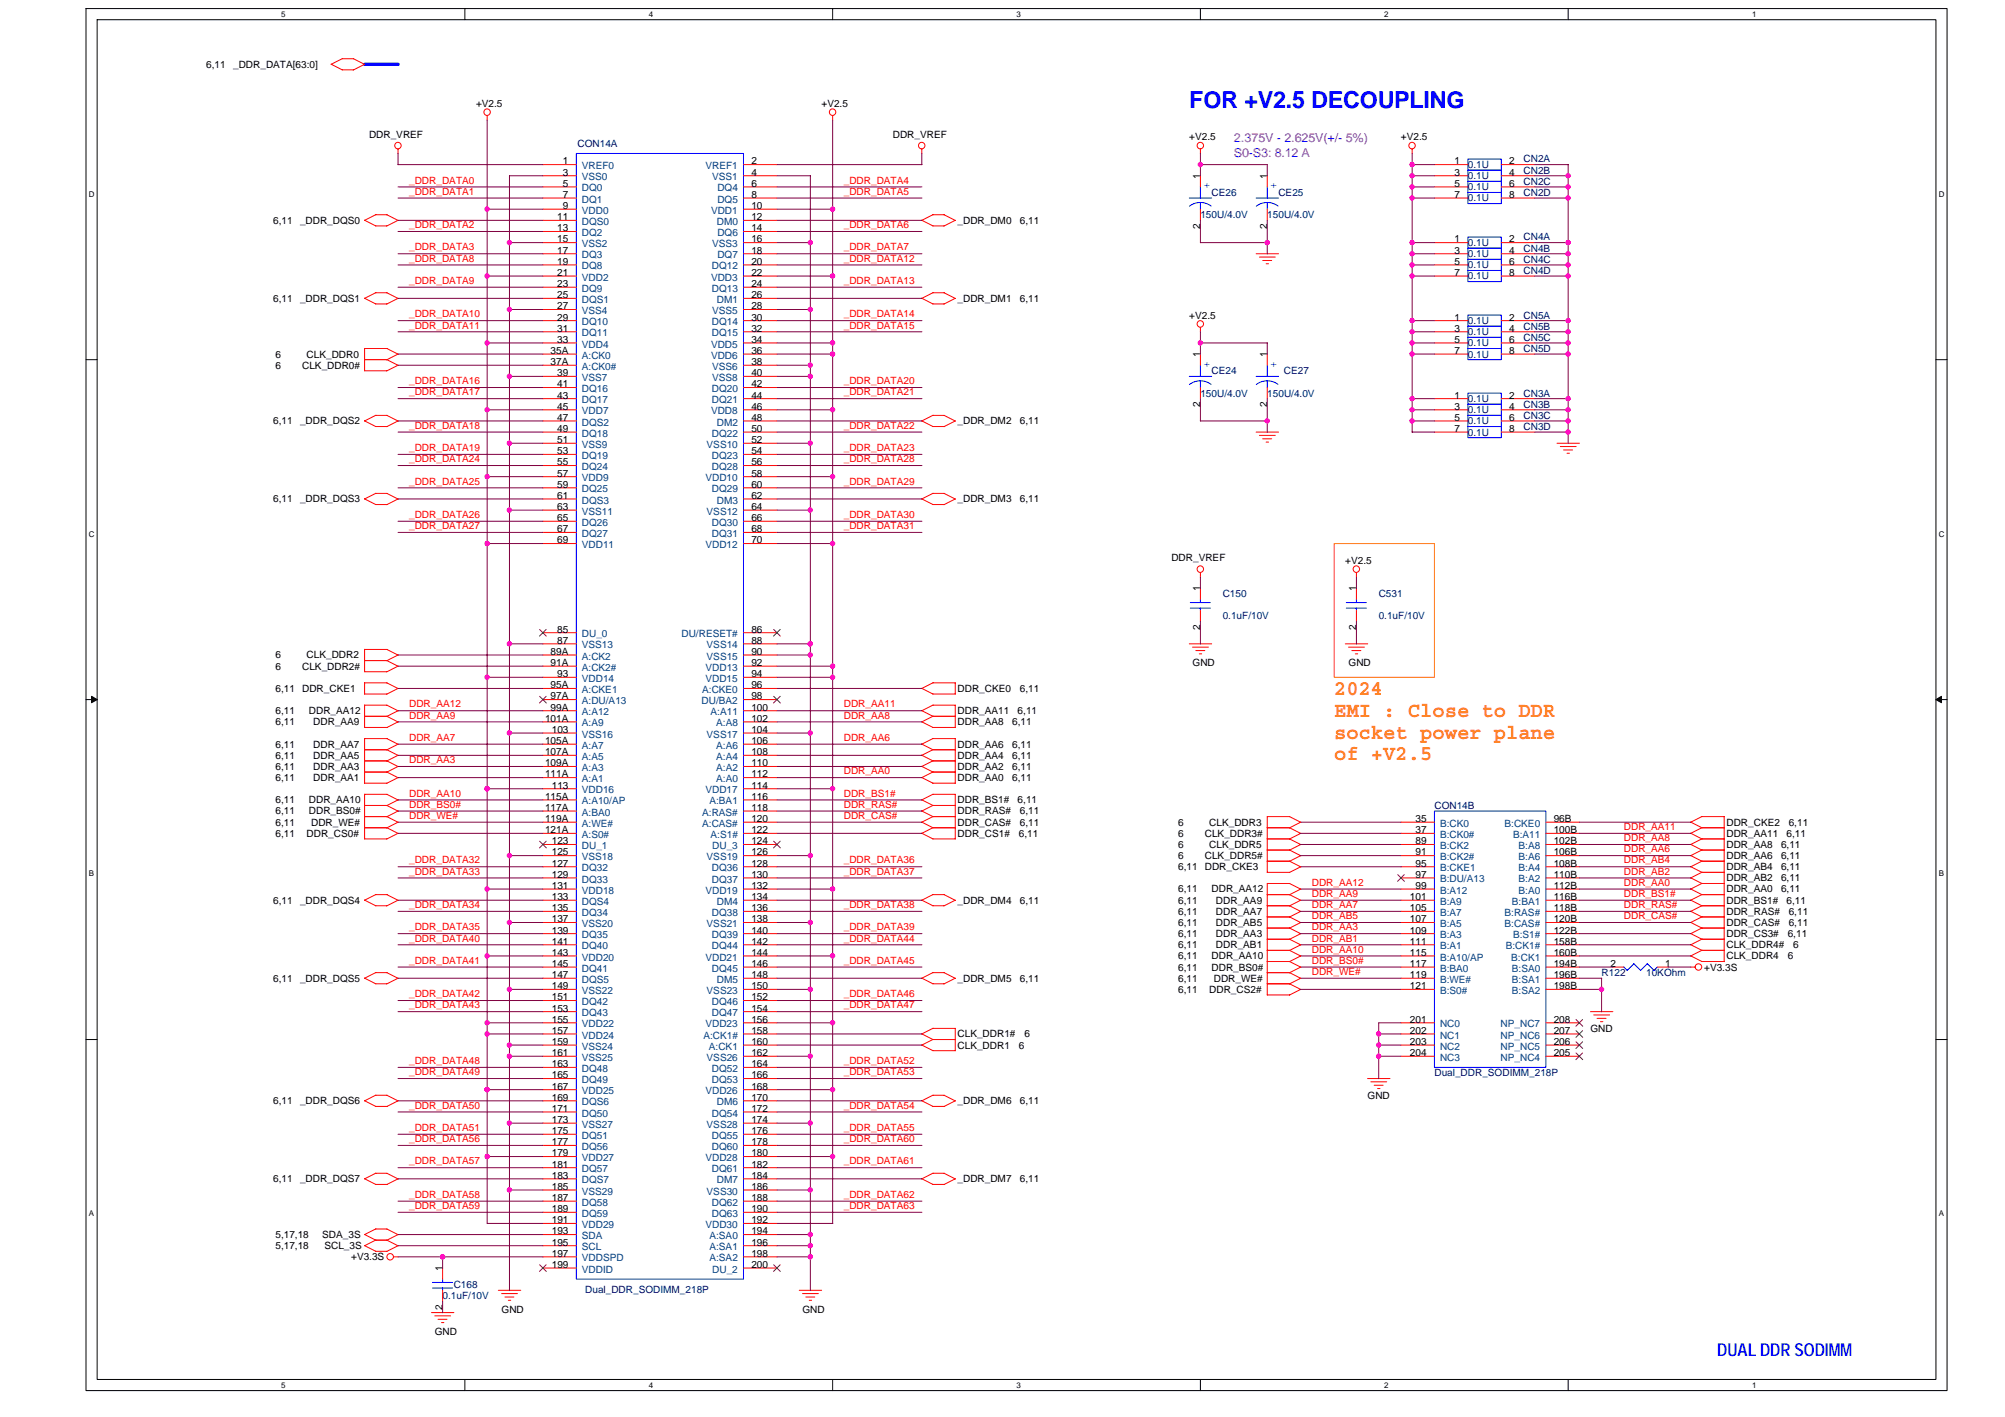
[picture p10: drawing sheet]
<svg xmlns="http://www.w3.org/2000/svg" width="297mm" height="210mm" viewBox="0 0 297 210" stroke-linecap="round" stroke-linejoin="round" font-family="sans-serif">
<defs><g id="words">
<text font-size="3.5" fill="#00f" x="176.2" y="16">FOR +V2.5 DECOUPLING</text>
<g font-size="3.1" fill="#ff8000">
<text x="197.7" y="103">2024</text>
<text x="197.7" y="106.3">EMI : Close to DDR</text>
<text x="197.7" y="109.4">socket power plane</text>
<text x="197.7" y="112.6">of +V2.5</text>
</g>
<text font-size="2.6" fill="#00f" x="254.4" y="200.8">DUAL DDR SODIMM</text>
<g font-size="1.8" fill="#8000ff">
<text x="182.8" y="21.1">2.375V - 2.625V(+/- 5%)</text>
<text x="182.8" y="23.3">S0-S3: 8.12 A</text>
</g>
<g font-size="1.5">
<text x="30.6" y="10">6,11</text>
<text x="34.5" y="10">_DDR_DATA[63:0]</text>
<text x="70.5" y="15.8">+V2.5</text>
<text x="121.7" y="15.8">+V2.5</text>
<text x="54.7" y="20.4">DDR_VREF</text>
<text x="132.3" y="20.4">DDR_VREF</text>
<text x="176.2" y="20.8">+V2.5</text>
<text x="207.6" y="20.8">+V2.5</text>
<text x="83.4" y="24.4">1</text>
<text x="83.4" y="26">3</text>
<text x="83.4" y="27.7">5</text>
<text x="83.4" y="29.3">7</text>
<text x="111.3" y="24.4">2</text>
<text x="111.3" y="26">4</text>
<text x="111.3" y="27.7">6</text>
<text x="111.3" y="29.3">8</text>
<text x="177.8" y="26.5" transform="rotate(-90 177.8 26.5)">1</text>
<text x="187.7" y="26.5" transform="rotate(-90 187.7 26.5)">1</text>
<text x="215.5" y="26">3</text>
<text x="215.5" y="27.7">5</text>
<text x="215.5" y="29.3">7</text>
<text x="215.5" y="24.4">1</text>
<text x="223.6" y="26">4</text>
<text x="223.6" y="27.7">6</text>
<text x="223.6" y="29.3">8</text>
<text x="223.6" y="24.4">2</text>
<text x="40.5" y="33.1">6,11</text>
<text x="44.4" y="33.1">_DDR_DQS0</text>
<text x="82.6" y="32.6">11</text>
<text x="82.6" y="34.3">13</text>
<text x="82.6" y="35.9">15</text>
<text x="83.4" y="31">9</text>
<text x="111.3" y="31">10</text>
<text x="111.3" y="32.6">12</text>
<text x="111.3" y="34.3">14</text>
<text x="111.3" y="35.9">16</text>
<text x="141.9" y="33.1">_DDR_DM0</text>
<text x="151.1" y="33.1">6,11</text>
<text x="177.8" y="33.9" transform="rotate(-90 177.8 33.9)">2</text>
<text x="187.7" y="33.9" transform="rotate(-90 187.7 33.9)">2</text>
<text x="215.5" y="35.9">1</text>
<text x="223.6" y="35.9">2</text>
<text x="82.6" y="37.6">17</text>
<text x="82.6" y="39.2">19</text>
<text x="82.6" y="40.9">21</text>
<text x="111.3" y="37.6">18</text>
<text x="111.3" y="39.2">20</text>
<text x="111.3" y="40.9">22</text>
<text x="215.5" y="37.6">3</text>
<text x="215.5" y="39.2">5</text>
<text x="215.5" y="40.9">7</text>
<text x="223.6" y="37.6">4</text>
<text x="223.6" y="39.2">6</text>
<text x="223.6" y="40.9">8</text>
<text x="40.5" y="44.7">6,11</text>
<text x="44.4" y="44.7">_DDR_DQS1</text>
<text x="82.6" y="42.5">23</text>
<text x="82.6" y="44.2">25</text>
<text x="82.6" y="45.8">27</text>
<text x="82.6" y="47.5">29</text>
<text x="111.3" y="42.5">24</text>
<text x="111.3" y="44.2">26</text>
<text x="111.3" y="45.8">28</text>
<text x="111.3" y="47.5">30</text>
<text x="141.9" y="44.7">_DDR_DM1</text>
<text x="151.1" y="44.7">6,11</text>
<text x="176.2" y="47.2">+V2.5</text>
<text x="215.5" y="47.5">1</text>
<text x="223.6" y="47.5">2</text>
<text x="40.8" y="53">6</text>
<text x="45.4" y="53">CLK_DDR0</text>
<text x="81.6" y="52.4">35A</text>
<text x="82.6" y="49.1">31</text>
<text x="82.6" y="50.8">33</text>
<text x="111.3" y="49.1">32</text>
<text x="111.3" y="50.8">34</text>
<text x="111.3" y="52.4">36</text>
<text x="177.8" y="52.9" transform="rotate(-90 177.8 52.9)">1</text>
<text x="187.7" y="52.9" transform="rotate(-90 187.7 52.9)">1</text>
<text x="215.5" y="52.4">7</text>
<text x="215.5" y="49.1">3</text>
<text x="215.5" y="50.8">5</text>
<text x="223.6" y="52.4">8</text>
<text x="223.6" y="49.1">4</text>
<text x="223.6" y="50.8">6</text>
<text x="40.8" y="54.6">6</text>
<text x="44.8" y="54.6">CLK_DDR0#</text>
<text x="81.6" y="54.1">37A</text>
<text x="82.6" y="55.7">39</text>
<text x="82.6" y="57.4">41</text>
<text x="82.6" y="59">43</text>
<text x="111.3" y="54.1">38</text>
<text x="111.3" y="55.7">40</text>
<text x="111.3" y="57.4">42</text>
<text x="111.3" y="59">44</text>
<text x="215.5" y="59">1</text>
<text x="223.6" y="59">2</text>
<text x="40.5" y="62.9">6,11</text>
<text x="44.4" y="62.9">_DDR_DQS2</text>
<text x="82.6" y="60.7">45</text>
<text x="82.6" y="62.3">47</text>
<text x="82.6" y="64">49</text>
<text x="82.6" y="65.6">51</text>
<text x="111.3" y="60.7">46</text>
<text x="111.3" y="62.3">48</text>
<text x="111.3" y="64">50</text>
<text x="111.3" y="65.6">52</text>
<text x="141.9" y="62.9">_DDR_DM2</text>
<text x="151.1" y="62.9">6,11</text>
<text x="177.8" y="60.3" transform="rotate(-90 177.8 60.3)">2</text>
<text x="187.7" y="60.3" transform="rotate(-90 187.7 60.3)">2</text>
<text x="215.5" y="60.7">3</text>
<text x="215.5" y="62.3">5</text>
<text x="215.5" y="64">7</text>
<text x="223.6" y="60.7">4</text>
<text x="223.6" y="62.3">6</text>
<text x="223.6" y="64">8</text>
<text x="82.6" y="67.3">53</text>
<text x="82.6" y="68.9">55</text>
<text x="82.6" y="70.6">57</text>
<text x="111.3" y="67.3">54</text>
<text x="111.3" y="68.9">56</text>
<text x="111.3" y="70.6">58</text>
<text x="40.5" y="74.4">6,11</text>
<text x="44.4" y="74.4">_DDR_DQS3</text>
<text x="82.6" y="72.2">59</text>
<text x="82.6" y="73.9">61</text>
<text x="82.6" y="75.5">63</text>
<text x="82.6" y="77.2">65</text>
<text x="111.3" y="72.2">60</text>
<text x="111.3" y="73.9">62</text>
<text x="111.3" y="75.5">64</text>
<text x="111.3" y="77.2">66</text>
<text x="141.9" y="74.4">_DDR_DM3</text>
<text x="151.1" y="74.4">6,11</text>
<text x="82.6" y="78.8">67</text>
<text x="82.6" y="80.5">69</text>
<text x="111.3" y="78.8">68</text>
<text x="111.3" y="80.5">70</text>
<text x="173.5" y="83.2">DDR_VREF</text>
<text x="199.3" y="83.5">+V2.5</text>
<text x="177.8" y="87.6" transform="rotate(-90 177.8 87.6)">1</text>
<text x="200.9" y="87.6" transform="rotate(-90 200.9 87.6)">1</text>
<text x="82.6" y="93.7">85</text>
<text x="82.6" y="95.4">87</text>
<text x="111.3" y="93.7">86</text>
<text x="111.3" y="95.4">88</text>
<text x="177.8" y="93.3" transform="rotate(-90 177.8 93.3)">2</text>
<text x="200.9" y="93.3" transform="rotate(-90 200.9 93.3)">2</text>
<text x="40.8" y="99.2">6</text>
<text x="40.8" y="97.5">6</text>
<text x="44.8" y="99.2">CLK_DDR2#</text>
<text x="45.4" y="97.5">CLK_DDR2</text>
<text x="81.6" y="97">89A</text>
<text x="81.6" y="98.7">91A</text>
<text x="81.6" y="102">95A</text>
<text x="82.6" y="100.3">93</text>
<text x="111.3" y="97">90</text>
<text x="111.3" y="98.7">92</text>
<text x="111.3" y="100.3">94</text>
<text x="111.3" y="102">96</text>
<text x="176.7" y="98.7">GND</text>
<text x="199.8" y="98.7">GND</text>
<text x="40.8" y="102.5">6,11</text>
<text x="40.8" y="107.4">6,11</text>
<text x="40.8" y="105.8">6,11</text>
<text x="44.8" y="102.5">DDR_CKE1</text>
<text x="45.8" y="105.8">DDR_AA12</text>
<text x="46.4" y="107.4">DDR_AA9</text>
<text x="80.7" y="106.9">101A</text>
<text x="81.6" y="103.6">97A</text>
<text x="81.6" y="105.3">99A</text>
<text x="111.3" y="103.6">98</text>
<text x="111.3" y="105.3">100</text>
<text x="111.3" y="106.9">102</text>
<text x="141.9" y="102.5">DDR_CKE0</text>
<text x="141.9" y="105.8">DDR_AA11</text>
<text x="141.9" y="107.4">DDR_AA8</text>
<text x="149.9" y="107.4">6,11</text>
<text x="150.8" y="105.8">6,11</text>
<text x="151.1" y="102.5">6,11</text>
<text x="40.8" y="112.4">6,11</text>
<text x="40.8" y="110.7">6,11</text>
<text x="46.4" y="112.4">DDR_AA5</text>
<text x="46.4" y="110.7">DDR_AA7</text>
<text x="80.7" y="113.5">109A</text>
<text x="80.7" y="111.9">107A</text>
<text x="80.7" y="110.2">105A</text>
<text x="81.7" y="108.6">103</text>
<text x="111.3" y="108.6">104</text>
<text x="111.3" y="110.2">106</text>
<text x="111.3" y="111.9">108</text>
<text x="111.3" y="113.5">110</text>
<text x="141.9" y="112.4">DDR_AA4</text>
<text x="141.9" y="110.7">DDR_AA6</text>
<text x="149.9" y="112.4">6,11</text>
<text x="149.9" y="110.7">6,11</text>
<text x="40.8" y="115.7">6,11</text>
<text x="40.8" y="114">6,11</text>
<text x="40.8" y="119">6,11</text>
<text x="45.8" y="119">DDR_AA10</text>
<text x="46.4" y="115.7">DDR_AA1</text>
<text x="46.4" y="114">DDR_AA3</text>
<text x="80.7" y="115.2">111A</text>
<text x="80.7" y="118.5">115A</text>
<text x="81.7" y="116.8">113</text>
<text x="111.3" y="115.2">112</text>
<text x="111.3" y="116.8">114</text>
<text x="111.3" y="118.5">116</text>
<text x="141.9" y="114">DDR_AA2</text>
<text x="141.9" y="119">DDR_BS1#</text>
<text x="141.9" y="115.7">DDR_AA0</text>
<text x="149.9" y="114">6,11</text>
<text x="149.9" y="115.7">6,11</text>
<text x="150.8" y="119">6,11</text>
<text x="40.8" y="124">6,11</text>
<text x="40.8" y="122.3">6,11</text>
<text x="40.8" y="120.7">6,11</text>
<text x="45.4" y="124">DDR_CS0#</text>
<text x="45.8" y="120.7">DDR_BS0#</text>
<text x="46.1" y="122.3">DDR_WE#</text>
<text x="80.7" y="123.4">121A</text>
<text x="80.7" y="120.1">117A</text>
<text x="80.7" y="121.8">119A</text>
<text x="81.7" y="125.1">123</text>
<text x="111.3" y="120.1">118</text>
<text x="111.3" y="121.8">120</text>
<text x="111.3" y="125.1">124</text>
<text x="111.3" y="123.4">122</text>
<text x="141.9" y="124">DDR_CS1#</text>
<text x="141.9" y="120.7">DDR_RAS#</text>
<text x="141.9" y="122.3">DDR_CAS#</text>
<text x="150.9" y="124">6,11</text>
<text x="151.1" y="120.7">6,11</text>
<text x="151.1" y="122.3">6,11</text>
<text x="174.5" y="124">6</text>
<text x="174.5" y="122.3">6</text>
<text x="174.5" y="125.6">6</text>
<text x="178.5" y="124">CLK_DDR3#</text>
<text x="179.2" y="122.3">CLK_DDR3</text>
<text x="179.2" y="125.6">CLK_DDR5</text>
<text x="209.7" y="121.8">35</text>
<text x="209.7" y="123.4">37</text>
<text x="209.7" y="125.1">89</text>
<text x="230.2" y="121.8">96B</text>
<text x="230.2" y="123.4">100B</text>
<text x="230.2" y="125.1">102B</text>
<text x="255.8" y="122.3">DDR_CKE2</text>
<text x="255.8" y="125.6">DDR_AA8</text>
<text x="255.8" y="124">DDR_AA11</text>
<text x="263.9" y="125.6">6,11</text>
<text x="264.7" y="124">6,11</text>
<text x="265" y="122.3">6,11</text>
<text x="81.7" y="126.7">125</text>
<text x="81.7" y="128.4">127</text>
<text x="81.7" y="130">129</text>
<text x="81.7" y="131.7">131</text>
<text x="111.3" y="126.7">126</text>
<text x="111.3" y="128.4">128</text>
<text x="111.3" y="130">130</text>
<text x="111.3" y="131.7">132</text>
<text x="174.5" y="127.3">6</text>
<text x="174.5" y="128.9">6,11</text>
<text x="178.5" y="127.3">CLK_DDR5#</text>
<text x="178.5" y="128.9">DDR_CKE3</text>
<text x="209.7" y="126.7">91</text>
<text x="209.7" y="128.4">95</text>
<text x="209.7" y="130">97</text>
<text x="209.7" y="131.7">99</text>
<text x="230.2" y="126.7">106B</text>
<text x="230.2" y="128.4">108B</text>
<text x="230.2" y="130">110B</text>
<text x="230.2" y="131.7">112B</text>
<text x="255.8" y="130.6">DDR_AB2</text>
<text x="255.8" y="128.9">DDR_AB4</text>
<text x="255.8" y="127.3">DDR_AA6</text>
<text x="263.9" y="130.6">6,11</text>
<text x="263.9" y="128.9">6,11</text>
<text x="263.9" y="127.3">6,11</text>
<text x="40.5" y="133.9">6,11</text>
<text x="44.4" y="133.9">_DDR_DQS4</text>
<text x="81.7" y="133.3">133</text>
<text x="81.7" y="135">135</text>
<text x="81.7" y="136.6">137</text>
<text x="111.3" y="133.3">134</text>
<text x="111.3" y="135">136</text>
<text x="111.3" y="136.6">138</text>
<text x="141.9" y="133.9">_DDR_DM4</text>
<text x="151.1" y="133.9">6,11</text>
<text x="174.5" y="137.2">6,11</text>
<text x="174.5" y="135.5">6,11</text>
<text x="174.5" y="133.9">6,11</text>
<text x="174.5" y="132.2">6,11</text>
<text x="179.5" y="132.2">DDR_AA12</text>
<text x="180.1" y="137.2">DDR_AB5</text>
<text x="180.1" y="135.5">DDR_AA7</text>
<text x="180.1" y="133.9">DDR_AA9</text>
<text x="208.9" y="133.3">101</text>
<text x="208.9" y="136.6">107</text>
<text x="208.9" y="135">105</text>
<text x="230.2" y="133.3">116B</text>
<text x="230.2" y="135">118B</text>
<text x="230.2" y="136.6">120B</text>
<text x="255.8" y="132.2">DDR_AA0</text>
<text x="255.8" y="137.2">DDR_CAS#</text>
<text x="255.8" y="133.9">DDR_BS1#</text>
<text x="255.8" y="135.5">DDR_RAS#</text>
<text x="263.9" y="132.2">6,11</text>
<text x="264.7" y="133.9">6,11</text>
<text x="265" y="137.2">6,11</text>
<text x="265" y="135.5">6,11</text>
<text x="81.7" y="138.3">139</text>
<text x="81.7" y="139.9">141</text>
<text x="81.7" y="141.6">143</text>
<text x="81.7" y="143.2">145</text>
<text x="111.3" y="138.3">140</text>
<text x="111.3" y="139.9">142</text>
<text x="111.3" y="141.6">144</text>
<text x="111.3" y="143.2">146</text>
<text x="174.5" y="140.5">6,11</text>
<text x="174.5" y="138.8">6,11</text>
<text x="174.5" y="142.1">6,11</text>
<text x="174.5" y="143.8">6,11</text>
<text x="179.5" y="142.1">DDR_AA10</text>
<text x="179.5" y="143.8">DDR_BS0#</text>
<text x="180.1" y="140.5">DDR_AB1</text>
<text x="180.1" y="138.8">DDR_AA3</text>
<text x="208.9" y="139.9">111</text>
<text x="208.9" y="141.6">115</text>
<text x="208.9" y="138.3">109</text>
<text x="208.9" y="143.2">117</text>
<text x="230.2" y="143.2">194B</text>
<text x="230.2" y="141.6">160B</text>
<text x="230.2" y="139.9">158B</text>
<text x="230.2" y="138.3">122B</text>
<text x="238.6" y="143.2">2</text>
<text x="246.7" y="143.2">1</text>
<text x="252.5" y="143.8">+V3.3S</text>
<text x="255.8" y="142.1">CLK_DDR4</text>
<text x="255.8" y="140.5">CLK_DDR4#</text>
<text x="255.8" y="138.8">DDR_CS3#</text>
<text x="264.9" y="142.1">6</text>
<text x="264.9" y="138.8">6,11</text>
<text x="265.7" y="140.5">6</text>
<text x="40.5" y="145.4">6,11</text>
<text x="44.4" y="145.4">_DDR_DQS5</text>
<text x="81.7" y="144.9">147</text>
<text x="81.7" y="146.5">149</text>
<text x="81.7" y="148.2">151</text>
<text x="81.7" y="149.8">153</text>
<text x="111.3" y="144.9">148</text>
<text x="111.3" y="146.5">150</text>
<text x="111.3" y="148.2">152</text>
<text x="111.3" y="149.8">154</text>
<text x="141.9" y="145.4">_DDR_DM5</text>
<text x="151.1" y="145.4">6,11</text>
<text x="174.5" y="145.4">6,11</text>
<text x="174.5" y="147.1">6,11</text>
<text x="179.2" y="147.1">DDR_CS2#</text>
<text x="179.8" y="145.4">DDR_WE#</text>
<text x="208.9" y="146.5">121</text>
<text x="208.9" y="144.9">119</text>
<text x="230.2" y="146.5">198B</text>
<text x="230.2" y="144.9">196B</text>
<text x="81.7" y="151.5">155</text>
<text x="81.7" y="153.1">157</text>
<text x="81.7" y="154.8">159</text>
<text x="111.3" y="151.5">156</text>
<text x="111.3" y="154.8">160</text>
<text x="111.3" y="153.1">158</text>
<text x="141.9" y="153.7">CLK_DDR1#</text>
<text x="141.9" y="155.3">CLK_DDR1</text>
<text x="150.9" y="155.3">6</text>
<text x="151.8" y="153.7">6</text>
<text x="208.9" y="151.5">201</text>
<text x="208.9" y="153.1">202</text>
<text x="208.9" y="154.8">203</text>
<text x="230.2" y="151.5">208</text>
<text x="230.2" y="153.1">207</text>
<text x="230.2" y="154.8">206</text>
<text x="235.6" y="152.8">GND</text>
<text x="81.7" y="156.4">161</text>
<text x="81.7" y="158.1">163</text>
<text x="81.7" y="159.7">165</text>
<text x="81.7" y="161.4">167</text>
<text x="111.3" y="156.4">162</text>
<text x="111.3" y="158.1">164</text>
<text x="111.3" y="159.7">166</text>
<text x="111.3" y="161.4">168</text>
<text x="208.9" y="156.4">204</text>
<text x="230.2" y="156.4">205</text>
<text x="40.5" y="163.6">6,11</text>
<text x="44.4" y="163.6">_DDR_DQS6</text>
<text x="81.7" y="163">169</text>
<text x="81.7" y="164.7">171</text>
<text x="81.7" y="166.3">173</text>
<text x="111.3" y="163">170</text>
<text x="111.3" y="164.7">172</text>
<text x="111.3" y="166.3">174</text>
<text x="141.9" y="163.6">_DDR_DM6</text>
<text x="151.1" y="163.6">6,11</text>
<text x="202.6" y="162.8">GND</text>
<text x="81.7" y="168">175</text>
<text x="81.7" y="169.7">177</text>
<text x="81.7" y="171.3">179</text>
<text x="81.7" y="173">181</text>
<text x="111.3" y="168">176</text>
<text x="111.3" y="169.7">178</text>
<text x="111.3" y="171.3">180</text>
<text x="111.3" y="173">182</text>
<text x="40.5" y="175.1">6,11</text>
<text x="44.4" y="175.1">_DDR_DQS7</text>
<text x="81.7" y="174.6">183</text>
<text x="81.7" y="176.3">185</text>
<text x="81.7" y="177.9">187</text>
<text x="81.7" y="179.6">189</text>
<text x="111.3" y="174.6">184</text>
<text x="111.3" y="176.3">186</text>
<text x="111.3" y="177.9">188</text>
<text x="111.3" y="179.6">190</text>
<text x="141.9" y="175.1">_DDR_DM7</text>
<text x="151.1" y="175.1">6,11</text>
<text x="40.8" y="183.4">5,17,18</text>
<text x="40.8" y="185">5,17,18</text>
<text x="47.7" y="183.4">SDA_3S</text>
<text x="48.1" y="185">SCL_3S</text>
<text x="81.7" y="181.2">191</text>
<text x="81.7" y="182.9">193</text>
<text x="81.7" y="184.5">195</text>
<text x="111.3" y="181.2">192</text>
<text x="111.3" y="184.5">196</text>
<text x="111.3" y="182.9">194</text>
<text x="52" y="186.7">+V3.3S</text>
<text x="65.5" y="188.3" transform="rotate(-90 65.5 188.3)">1</text>
<text x="81.7" y="186.2">197</text>
<text x="81.7" y="187.8">199</text>
<text x="111.3" y="187.8">200</text>
<text x="111.3" y="186.2">198</text>
<text x="64.4" y="197.8">GND</text>
<text x="65.5" y="194" transform="rotate(-90 65.5 194)">2</text>
<text x="74.3" y="194.5">GND</text>
<text x="118.9" y="194.5">GND</text>
</g>
<g font-size="1.5" fill="#000080">
<text x="85.6" y="21.8">CON14A</text>
<text x="179.5" y="29">CE26</text>
<text x="189.4" y="29">CE25</text>
<text x="217.5" y="26.5">0.1U</text>
<text x="217.5" y="28.2">0.1U</text>
<text x="217.5" y="29.8">0.1U</text>
<text x="217.5" y="24.9">0.1U</text>
<text x="225.7" y="25.7">CN2B</text>
<text x="225.7" y="27.4">CN2C</text>
<text x="225.7" y="29">CN2D</text>
<text x="225.7" y="24.1">CN2A</text>
<text x="177.8" y="32.3">150U/4.0V</text>
<text x="187.7" y="32.3">150U/4.0V</text>
<text x="225.7" y="35.6">CN4A</text>
<text x="217.5" y="36.4">0.1U</text>
<text x="217.5" y="38.1">0.1U</text>
<text x="217.5" y="39.8">0.1U</text>
<text x="217.5" y="41.4">0.1U</text>
<text x="225.7" y="37.3">CN4B</text>
<text x="225.7" y="38.9">CN4C</text>
<text x="225.7" y="40.6">CN4D</text>
<text x="225.7" y="47.2">CN5A</text>
<text x="217.5" y="53">0.1U</text>
<text x="217.5" y="48">0.1U</text>
<text x="217.5" y="49.7">0.1U</text>
<text x="217.5" y="51.3">0.1U</text>
<text x="225.7" y="52.1">CN5D</text>
<text x="225.7" y="48.8">CN5B</text>
<text x="225.7" y="50.5">CN5C</text>
<text x="177.8" y="58.7">150U/4.0V</text>
<text x="179.5" y="55.4">CE24</text>
<text x="187.7" y="58.7">150U/4.0V</text>
<text x="190.2" y="55.4">CE27</text>
<text x="217.5" y="59.6">0.1U</text>
<text x="225.7" y="58.7">CN3A</text>
<text x="217.5" y="61.2">0.1U</text>
<text x="217.5" y="62.9">0.1U</text>
<text x="217.5" y="64.5">0.1U</text>
<text x="225.7" y="60.4">CN3B</text>
<text x="225.7" y="62">CN3C</text>
<text x="225.7" y="63.7">CN3D</text>
<text x="181.1" y="88.5">C150</text>
<text x="204.3" y="88.5">C531</text>
<text x="181.1" y="91.8">0.1uF/10V</text>
<text x="204.3" y="91.8">0.1uF/10V</text>
<text x="212.5" y="119.8">CON14B</text>
<text x="237.3" y="144.6">R122</text>
<text x="243.9" y="144.6">10KOhm</text>
<text x="212.5" y="159.4">Dual_DDR_SODIMM_218P</text>
<text x="67.2" y="190.8">C168</text>
<text x="86.7" y="191.5">Dual_DDR_SODIMM_218P</text>
<text x="65.6" y="192.5">0.1uF/10V</text>
</g>
<g font-size="1.5" fill="#f00">
<text x="60.6" y="27.2">_DDR_DATA0</text>
<text x="60.6" y="28.9">_DDR_DATA1</text>
<text x="125" y="27.2">_DDR_DATA4</text>
<text x="125" y="28.9">_DDR_DATA5</text>
<text x="60.6" y="33.8">_DDR_DATA2</text>
<text x="125" y="33.8">_DDR_DATA6</text>
<text x="60.6" y="37.1">_DDR_DATA3</text>
<text x="60.6" y="38.8">_DDR_DATA8</text>
<text x="125" y="37.1">_DDR_DATA7</text>
<text x="125" y="38.8">_DDR_DATA12</text>
<text x="60.6" y="42.1">_DDR_DATA9</text>
<text x="60.6" y="47">_DDR_DATA10</text>
<text x="125" y="42.1">_DDR_DATA13</text>
<text x="125" y="47">_DDR_DATA14</text>
<text x="60.6" y="48.7">_DDR_DATA11</text>
<text x="125" y="48.7">_DDR_DATA15</text>
<text x="60.6" y="56.9">_DDR_DATA16</text>
<text x="60.6" y="58.6">_DDR_DATA17</text>
<text x="125" y="56.9">_DDR_DATA20</text>
<text x="125" y="58.6">_DDR_DATA21</text>
<text x="60.6" y="63.5">_DDR_DATA18</text>
<text x="125" y="63.5">_DDR_DATA22</text>
<text x="60.6" y="66.8">_DDR_DATA19</text>
<text x="60.6" y="68.5">_DDR_DATA24</text>
<text x="60.6" y="71.8">_DDR_DATA25</text>
<text x="125" y="66.8">_DDR_DATA23</text>
<text x="125" y="68.5">_DDR_DATA28</text>
<text x="125" y="71.8">_DDR_DATA29</text>
<text x="60.6" y="76.7">_DDR_DATA26</text>
<text x="125" y="76.7">_DDR_DATA30</text>
<text x="60.6" y="78.4">_DDR_DATA27</text>
<text x="125" y="78.4">_DDR_DATA31</text>
<text x="60.6" y="104.8">DDR_AA12</text>
<text x="60.6" y="106.4">DDR_AA9</text>
<text x="125" y="106.4">DDR_AA8</text>
<text x="125" y="104.8">DDR_AA11</text>
<text x="60.6" y="113.1">DDR_AA3</text>
<text x="60.6" y="109.8">DDR_AA7</text>
<text x="125" y="109.8">DDR_AA6</text>
<text x="60.6" y="118">DDR_AA10</text>
<text x="60.6" y="119.7">DDR_BS0#</text>
<text x="125" y="118">DDR_BS1#</text>
<text x="125" y="114.7">DDR_AA0</text>
<text x="125" y="119.7">DDR_RAS#</text>
<text x="60.6" y="121.3">DDR_WE#</text>
<text x="125" y="121.3">DDR_CAS#</text>
<text x="240.6" y="124.6">DDR_AA8</text>
<text x="240.6" y="123">DDR_AA11</text>
<text x="60.6" y="127.9">_DDR_DATA32</text>
<text x="60.6" y="129.6">_DDR_DATA33</text>
<text x="125" y="127.9">_DDR_DATA36</text>
<text x="125" y="129.6">_DDR_DATA37</text>
<text x="194.3" y="131.2">DDR_AA12</text>
<text x="240.6" y="129.6">DDR_AB2</text>
<text x="240.6" y="127.9">DDR_AB4</text>
<text x="240.6" y="131.2">DDR_AA0</text>
<text x="240.6" y="126.3">DDR_AA6</text>
<text x="60.6" y="134.5">_DDR_DATA34</text>
<text x="60.6" y="137.8">_DDR_DATA35</text>
<text x="125" y="134.5">_DDR_DATA38</text>
<text x="125" y="137.8">_DDR_DATA39</text>
<text x="194.3" y="136.2">DDR_AB5</text>
<text x="194.3" y="132.9">DDR_AA9</text>
<text x="194.3" y="137.8">DDR_AA3</text>
<text x="194.3" y="134.5">DDR_AA7</text>
<text x="240.6" y="132.9">DDR_BS1#</text>
<text x="240.6" y="134.5">DDR_RAS#</text>
<text x="240.6" y="136.2">DDR_CAS#</text>
<text x="60.6" y="139.5">_DDR_DATA40</text>
<text x="60.6" y="142.8">_DDR_DATA41</text>
<text x="125" y="139.5">_DDR_DATA44</text>
<text x="125" y="142.8">_DDR_DATA45</text>
<text x="194.3" y="139.5">DDR_AB1</text>
<text x="194.3" y="142.8">DDR_BS0#</text>
<text x="194.3" y="141.1">DDR_AA10</text>
<text x="60.6" y="147.7">_DDR_DATA42</text>
<text x="60.6" y="149.4">_DDR_DATA43</text>
<text x="125" y="147.7">_DDR_DATA46</text>
<text x="125" y="149.4">_DDR_DATA47</text>
<text x="194.3" y="144.4">DDR_WE#</text>
<text x="60.6" y="157.6">_DDR_DATA48</text>
<text x="60.6" y="159.3">_DDR_DATA49</text>
<text x="125" y="157.6">_DDR_DATA52</text>
<text x="125" y="159.3">_DDR_DATA53</text>
<text x="60.6" y="164.2">_DDR_DATA50</text>
<text x="60.6" y="167.5">_DDR_DATA51</text>
<text x="125" y="164.2">_DDR_DATA54</text>
<text x="125" y="167.5">_DDR_DATA55</text>
<text x="60.6" y="169.2">_DDR_DATA56</text>
<text x="60.6" y="172.5">_DDR_DATA57</text>
<text x="125" y="169.2">_DDR_DATA60</text>
<text x="125" y="172.5">_DDR_DATA61</text>
<text x="60.6" y="177.4">_DDR_DATA58</text>
<text x="60.6" y="179.1">_DDR_DATA59</text>
<text x="125" y="177.4">_DDR_DATA62</text>
<text x="125" y="179.1">_DDR_DATA63</text>
</g>
<g font-size="1.5" fill="#004080">
<text x="86.2" y="25.1">VREF0</text>
<text x="86.2" y="26.7">VSS0</text>
<text x="86.2" y="28.4">DQ0</text>
<text x="104.5" y="25.1">VREF1</text>
<text x="105.5" y="26.7">VSS1</text>
<text x="106.3" y="28.4">DQ4</text>
<text x="86.2" y="30">DQ1</text>
<text x="86.2" y="31.7">VDD0</text>
<text x="86.2" y="33.3">DQS0</text>
<text x="86.2" y="35">DQ2</text>
<text x="105.3" y="31.7">VDD1</text>
<text x="106.2" y="33.3">DM0</text>
<text x="106.3" y="30">DQ5</text>
<text x="106.3" y="35">DQ6</text>
<text x="86.2" y="36.6">VSS2</text>
<text x="86.2" y="38.3">DQ3</text>
<text x="86.2" y="39.9">DQ8</text>
<text x="86.2" y="41.6">VDD2</text>
<text x="105.3" y="41.6">VDD3</text>
<text x="105.4" y="39.9">DQ12</text>
<text x="105.5" y="36.6">VSS3</text>
<text x="106.3" y="38.3">DQ7</text>
<text x="86.2" y="43.2">DQ9</text>
<text x="86.2" y="44.9">DQS1</text>
<text x="86.2" y="46.5">VSS4</text>
<text x="105.4" y="43.2">DQ13</text>
<text x="105.5" y="46.5">VSS5</text>
<text x="106.2" y="44.9">DM1</text>
<text x="86.2" y="53.1">A:CK0</text>
<text x="86.2" y="48.2">DQ10</text>
<text x="86.2" y="49.8">DQ11</text>
<text x="86.2" y="51.5">VDD4</text>
<text x="105.3" y="51.5">VDD5</text>
<text x="105.3" y="53.1">VDD6</text>
<text x="105.4" y="48.2">DQ14</text>
<text x="105.4" y="49.8">DQ15</text>
<text x="86.2" y="56.4">VSS7</text>
<text x="86.2" y="58.1">DQ16</text>
<text x="86.2" y="59.7">DQ17</text>
<text x="86.2" y="54.8">A:CK0#</text>
<text x="105.4" y="58.1">DQ20</text>
<text x="105.4" y="59.7">DQ21</text>
<text x="105.5" y="56.4">VSS8</text>
<text x="105.5" y="54.8">VSS6</text>
<text x="86.2" y="61.4">VDD7</text>
<text x="86.2" y="63">DQS2</text>
<text x="86.2" y="64.7">DQ18</text>
<text x="105.3" y="61.4">VDD8</text>
<text x="105.4" y="64.7">DQ22</text>
<text x="106.2" y="63">DM2</text>
<text x="86.2" y="66.3">VSS9</text>
<text x="86.2" y="68">DQ19</text>
<text x="86.2" y="69.6">DQ24</text>
<text x="86.2" y="71.3">VDD9</text>
<text x="104.5" y="71.3">VDD10</text>
<text x="104.7" y="66.3">VSS10</text>
<text x="105.4" y="68">DQ23</text>
<text x="105.4" y="69.6">DQ28</text>
<text x="86.2" y="72.9">DQ25</text>
<text x="86.2" y="74.6">DQS3</text>
<text x="86.2" y="76.2">VSS11</text>
<text x="86.2" y="77.9">DQ26</text>
<text x="104.7" y="76.2">VSS12</text>
<text x="105.4" y="72.9">DQ29</text>
<text x="105.4" y="77.9">DQ30</text>
<text x="106.2" y="74.6">DM3</text>
<text x="86.2" y="79.5">DQ27</text>
<text x="86.2" y="81.2">VDD11</text>
<text x="104.5" y="81.2">VDD12</text>
<text x="105.4" y="79.5">DQ31</text>
<text x="86.2" y="94.4">DU_0</text>
<text x="101" y="94.4">DU/RESET#</text>
<text x="86.2" y="96.1">VSS13</text>
<text x="86.2" y="101">VDD14</text>
<text x="86.2" y="97.7">A:CK2</text>
<text x="86.2" y="99.4">A:CK2#</text>
<text x="104.5" y="101">VDD15</text>
<text x="104.5" y="99.4">VDD13</text>
<text x="104.7" y="96.1">VSS14</text>
<text x="104.7" y="97.7">VSS15</text>
<text x="86.2" y="102.7">A:CKE1</text>
<text x="86.2" y="104.3">A:DU/A13</text>
<text x="86.2" y="106">A:A12</text>
<text x="86.2" y="107.6">A:A9</text>
<text x="103.9" y="104.3">DU/BA2</text>
<text x="104" y="102.7">A:CKE0</text>
<text x="105.3" y="106">A:A11</text>
<text x="106.1" y="107.6">A:A8</text>
<text x="86.2" y="109.3">VSS16</text>
<text x="86.2" y="112.6">A:A5</text>
<text x="86.2" y="110.9">A:A7</text>
<text x="104.7" y="109.3">VSS17</text>
<text x="106.1" y="110.9">A:A6</text>
<text x="106.1" y="112.6">A:A4</text>
<text x="86.2" y="117.5">VDD16</text>
<text x="86.2" y="115.9">A:A1</text>
<text x="86.2" y="119.2">A:A10/AP</text>
<text x="86.2" y="114.2">A:A3</text>
<text x="104.5" y="117.5">VDD17</text>
<text x="105.1" y="119.2">A:BA1</text>
<text x="106.1" y="114.2">A:A2</text>
<text x="106.1" y="115.9">A:A0</text>
<text x="86.2" y="125.8">DU_1</text>
<text x="86.2" y="124.1">A:S0#</text>
<text x="86.2" y="120.8">A:BA0</text>
<text x="86.2" y="122.5">A:WE#</text>
<text x="104" y="120.8">A:RAS#</text>
<text x="104" y="122.5">A:CAS#</text>
<text x="105.3" y="124.1">A:S1#</text>
<text x="105.5" y="125.8">DU_3</text>
<text x="213.3" y="122.5">B:CK0</text>
<text x="213.3" y="124.1">B:CK0#</text>
<text x="213.3" y="125.8">B:CK2</text>
<text x="222.9" y="122.5">B:CKE0</text>
<text x="224.2" y="124.1">B:A11</text>
<text x="225" y="125.8">B:A8</text>
<text x="86.2" y="127.4">VSS18</text>
<text x="86.2" y="129.1">DQ32</text>
<text x="86.2" y="130.7">DQ33</text>
<text x="104.7" y="127.4">VSS19</text>
<text x="105.4" y="129.1">DQ36</text>
<text x="105.4" y="130.7">DQ37</text>
<text x="213.3" y="127.4">B:CK2#</text>
<text x="213.3" y="129.1">B:CKE1</text>
<text x="213.3" y="130.7">B:DU/A13</text>
<text x="225" y="127.4">B:A6</text>
<text x="225" y="129.1">B:A4</text>
<text x="225" y="130.7">B:A2</text>
<text x="86.2" y="132.4">VDD18</text>
<text x="86.2" y="134">DQS4</text>
<text x="86.2" y="135.7">DQ34</text>
<text x="86.2" y="137.3">VSS20</text>
<text x="104.5" y="132.4">VDD19</text>
<text x="104.7" y="137.3">VSS21</text>
<text x="105.4" y="135.7">DQ38</text>
<text x="106.2" y="134">DM4</text>
<text x="213.3" y="132.4">B:A12</text>
<text x="213.3" y="134">B:A9</text>
<text x="213.3" y="137.3">B:A5</text>
<text x="213.3" y="135.7">B:A7</text>
<text x="222.9" y="135.7">B:RAS#</text>
<text x="222.9" y="137.3">B:CAS#</text>
<text x="224" y="134">B:BA1</text>
<text x="225" y="132.4">B:A0</text>
<text x="86.2" y="139">DQ35</text>
<text x="86.2" y="140.6">DQ40</text>
<text x="86.2" y="142.3">VDD20</text>
<text x="86.2" y="143.9">DQ41</text>
<text x="104.5" y="142.3">VDD21</text>
<text x="105.4" y="139">DQ39</text>
<text x="105.4" y="140.6">DQ44</text>
<text x="105.4" y="143.9">DQ45</text>
<text x="213.3" y="140.6">B:A1</text>
<text x="213.3" y="142.3">B:A10/AP</text>
<text x="213.3" y="139">B:A3</text>
<text x="213.3" y="143.9">B:BA0</text>
<text x="223.1" y="140.6">B:CK1#</text>
<text x="223.9" y="142.3">B:CK1</text>
<text x="224" y="143.9">B:SA0</text>
<text x="224.2" y="139">B:S1#</text>
<text x="86.2" y="145.6">DQS5</text>
<text x="86.2" y="147.2">VSS22</text>
<text x="86.2" y="148.9">DQ42</text>
<text x="104.7" y="147.2">VSS23</text>
<text x="105.4" y="148.9">DQ46</text>
<text x="106.2" y="145.6">DM5</text>
<text x="213.3" y="147.2">B:S0#</text>
<text x="213.3" y="145.6">B:WE#</text>
<text x="224" y="147.2">B:SA2</text>
<text x="224" y="145.6">B:SA1</text>
<text x="86.2" y="150.5">DQ43</text>
<text x="86.2" y="152.2">VDD22</text>
<text x="86.2" y="153.8">VDD24</text>
<text x="86.2" y="155.5">VSS24</text>
<text x="104.2" y="153.8">A:CK1#</text>
<text x="104.5" y="152.2">VDD23</text>
<text x="105" y="155.5">A:CK1</text>
<text x="105.4" y="150.5">DQ47</text>
<text x="213.3" y="152.2">NC0</text>
<text x="213.3" y="153.8">NC1</text>
<text x="213.3" y="155.5">NC2</text>
<text x="222.3" y="152.2">NP_NC7</text>
<text x="222.3" y="153.8">NP_NC6</text>
<text x="222.3" y="155.5">NP_NC5</text>
<text x="86.2" y="157.1">VSS25</text>
<text x="86.2" y="158.8">DQ48</text>
<text x="86.2" y="160.4">DQ49</text>
<text x="104.7" y="157.1">VSS26</text>
<text x="105.4" y="158.8">DQ52</text>
<text x="105.4" y="160.4">DQ53</text>
<text x="213.3" y="157.1">NC3</text>
<text x="222.3" y="157.1">NP_NC4</text>
<text x="86.2" y="162.1">VDD25</text>
<text x="86.2" y="163.7">DQS6</text>
<text x="86.2" y="165.4">DQ50</text>
<text x="86.2" y="167">VSS27</text>
<text x="104.5" y="162.1">VDD26</text>
<text x="104.7" y="167">VSS28</text>
<text x="105.4" y="165.4">DQ54</text>
<text x="106.2" y="163.7">DM6</text>
<text x="86.2" y="168.7">DQ51</text>
<text x="86.2" y="170.4">DQ56</text>
<text x="86.2" y="172">VDD27</text>
<text x="86.2" y="173.7">DQ57</text>
<text x="104.5" y="172">VDD28</text>
<text x="105.4" y="168.7">DQ55</text>
<text x="105.4" y="170.4">DQ60</text>
<text x="105.4" y="173.7">DQ61</text>
<text x="86.2" y="175.3">DQS7</text>
<text x="86.2" y="177">VSS29</text>
<text x="86.2" y="178.6">DQ58</text>
<text x="104.7" y="177">VSS30</text>
<text x="105.4" y="178.6">DQ62</text>
<text x="106.2" y="175.3">DM7</text>
<text x="86.2" y="180.3">DQ59</text>
<text x="86.2" y="181.9">VDD29</text>
<text x="86.2" y="183.6">SDA</text>
<text x="86.2" y="185.2">SCL</text>
<text x="104.5" y="181.9">VDD30</text>
<text x="105.1" y="185.2">A:SA1</text>
<text x="105.1" y="183.6">A:SA0</text>
<text x="105.4" y="180.3">DQ63</text>
<text x="86.2" y="186.9">VDDSPD</text>
<text x="86.2" y="188.5">VDDID</text>
<text x="105.1" y="186.9">A:SA2</text>
<text x="105.5" y="188.5">DU_2</text>
</g>
<g font-size="1.5" fill="#00f">
<text x="178.3" y="27.9">+</text>
<text x="188.2" y="27.9">+</text>
<text x="178.3" y="54.3">+</text>
<text x="188.2" y="54.3">+</text>
</g>
<g font-size="1.2">
<text x="41.6" y="2.5">5</text>
<text x="96.1" y="2.5">4</text>
<text x="150.6" y="2.5">3</text>
<text x="205.1" y="2.5">2</text>
<text x="259.6" y="2.5">1</text>
<text x="13.2" y="29.1">D</text>
<text x="287.2" y="29.1">D</text>
<text x="13.2" y="79.5">C</text>
<text x="287.2" y="79.5">C</text>
<text x="13.2" y="129.8">B</text>
<text x="287.2" y="129.8">B</text>
<text x="13.2" y="180.2">A</text>
<text x="287.2" y="180.2">A</text>
<text x="41.6" y="205.5">5</text>
<text x="96.1" y="205.5">4</text>
<text x="150.6" y="205.5">3</text>
<text x="205.1" y="205.5">2</text>
<text x="259.6" y="205.5">1</text>
</g>
</g></defs>
<path d="M12.7 1.3h275.8v204.7h-275.8zM14.4 2.9h272.4v201.4h-272.4z" fill="none" stroke="#000" stroke-width=".15"/>
<g fill="#fff">
<path d="M41.6 1.4h.7v1.3h-.7z"/>
<path d="M41.6 204.5h.7v1.3h-.7z"/>
</g>
<path d="M68.9 1.3v1.6M68.9 204.3v1.7" fill="none" stroke="#000" stroke-width=".15"/>
<g fill="#fff">
<path d="M96.1 1.4h.6v1.3h-.6z"/>
<path d="M96.1 204.5h.6v1.3h-.6z"/>
</g>
<path d="M123.4 1.3v1.6M123.4 204.3v1.7" fill="none" stroke="#000" stroke-width=".15"/>
<g fill="#fff">
<path d="M150.6 1.4h.6v1.3h-.6z"/>
<path d="M150.6 204.5h.6v1.3h-.6z"/>
</g>
<path d="M177.8 1.3v1.6M177.8 204.3v1.7" fill="none" stroke="#000" stroke-width=".15"/>
<g fill="#fff">
<path d="M205.1 1.4h.6v1.3h-.6z"/>
<path d="M205.1 204.5h.6v1.3h-.6z"/>
</g>
<path d="M232.3 1.3v1.6M232.3 204.3v1.7" fill="none" stroke="#000" stroke-width=".15"/>
<g fill="#fff">
<path d="M259.6 1.4h.6v1.3h-.6z"/>
<path d="M259.6 204.5h.6v1.3h-.6z"/>
<path d="M13.2 28.1h.8v1.3h-.8z"/>
<path d="M287.2 28.1h.9v1.3h-.9z"/>
<path d="M13.2 78.4h.8v1.3h-.8z"/>
<path d="M287.2 78.4h.9v1.3h-.9z"/>
</g>
<path d="M12.7 53.3h1.7M286.8 53.3h1.7" fill="none" stroke="#000" stroke-width=".15"/>
<g fill="#fff">
<path d="M13.2 128.8h.7v1.3h-.7z"/>
<path d="M287.2 128.8h.8v1.3h-.8z"/>
</g>
<path d="M12.7 103.6h1.7M286.8 103.6h1.7" fill="none" stroke="#000" stroke-width=".15"/>
<path d="M13.6 103.1l.8 .5-.8 .5zM286.8 103.6l.8-.5v1z" fill="#000" stroke="#000" stroke-width=".15"/>
<g fill="#fff">
<path d="M13.2 179.2h.7v1.2h-.7z"/>
<path d="M287.2 179.2h.8v1.2h-.8z"/>
</g>
<path d="M12.7 154h1.7M286.8 154h1.7" fill="none" stroke="#000" stroke-width=".15"/>
<path d="M197.7 80.5h14.8v19.8h-14.8z" fill="none" stroke="#ff8000" stroke-width=".15"/>
<g fill="none" stroke="#f00" stroke-width=".15">
<path d="M49 9.5l1.7 .9h1.7M50.7 8.7h1.7l1.6 .8M50.7 8.7l-1.6 .8M54 9.5l-1.7 .9M72.2 17.1v.7M123.4 17.1v.7M55.6 33.5h1.7M55.7 31.8h1.6l1.7 .9M55.7 31.8l-1.7 .8 1.7 .9M59 22.1v.7M59 32.6l-1.7 .9M80.4 37.6h5"/>
<path d="M80.4 26h5M80.4 27.7h5M80.4 35.9h5M80.4 29.3h5M80.4 39.2h5M80.4 24.4h5M80.4 31h5M80.4 32.6h5M80.4 34.3h5M110.1 37.6h5M110.1 26h5M110.1 27.7h5"/>
<path d="M110.1 35.9h5M110.1 29.3h5M110.1 39.2h5M110.1 24.4h5M110.1 31h5M110.1 32.6h5M110.1 34.3h5M136.6 22.1v.7M138.2 31.8h1.7M138.2 31.8l-1.6 .8 1.6 .9M139.9 31.8l1.6 .9M141.5 32.6l-1.6 .9h-1.7"/>
<path d="M177.8 22.1v.7M177.8 26v1.7M177.8 31v1.6M186.1 37.6h3.3M186.6 38.1h2.3M187.1 38.6h1.3M187.6 39.1h.3M187.7 26v1.7M187.7 31v1.6M209.2 22.1v.7M212.5 37.6h5M212.5 26h5"/>
<path d="M212.5 27.7h5M212.5 35.9h5M212.5 29.3h5M212.5 39.2h5M212.5 24.4h5M222.4 37.6h5M222.4 26h5M222.4 27.7h5M222.4 35.9h5M222.4 29.3h5M222.4 39.2h5M222.4 24.4h5"/>
<path d="M54 53.3h3.3l1.7 .8M54 51.6v3.3h3.3M54 51.6h3.3l1.7 .9M55.6 45h1.7M55.7 43.4h1.6l1.7 .8M55.7 43.3l-1.7 .9 1.7 .8M59 44.2l-1.7 .8M59 54.1l-1.7 .8M59 52.5l-1.7 .8M80.4 52.5h5M80.4 59.1h5M80.4 40.9h5"/>
<path d="M80.4 47.5h5M80.4 42.5h5M80.4 44.2h5M80.4 45.8h5M80.4 49.1h5M80.4 50.8h5M80.4 54.1h5M80.4 55.8h5M80.4 57.4h5M110.1 52.5h5M110.1 59.1h5M110.1 40.9h5"/>
<path d="M110.1 47.5h5M110.1 42.5h5M110.1 44.2h5M110.1 45.8h5M110.1 49.1h5M110.1 50.8h5M110.1 54.1h5M110.1 55.8h5M110.1 57.4h5M138.2 43.4h1.7M138.2 43.3l-1.6 .9 1.6 .8M139.9 43.4l1.6 .8"/>
<path d="M141.5 44.2l-1.6 .8h-1.7M177.8 48.5v.7M177.8 52.5v1.6M177.8 57.4v1.7M187.7 52.5v1.6M187.7 57.4v1.7M212.5 52.5h5M212.5 59.1h5M212.5 40.9h5M212.5 47.5h5M212.5 49.1h5M212.5 50.8h5"/>
<path d="M222.4 52.5h5M222.4 59.1h5M222.4 40.9h5M222.4 47.5h5M222.4 49.1h5M222.4 50.8h5M54 62.3l1.7 .9M54 73.9l1.7 .8M55.6 63.2h1.7M55.6 74.7h1.7M55.7 61.5h1.6l1.7 .9M55.7 73.1h1.6l1.7 .8"/>
<path d="M55.7 61.5l-1.7 .9M55.7 73.1l-1.7 .8M59 62.4l-1.7 .8M59 73.9l-1.7 .9M80.4 64h5M80.4 65.7h5M80.4 60.7h5M80.4 62.4h5M80.4 67.3h5M80.4 69h5M80.4 70.6h5M80.4 72.3h5"/>
<path d="M80.4 73.9h5M80.4 75.6h5M80.4 77.2h5M80.4 78.9h5M110.1 64h5M110.1 65.7h5M110.1 60.7h5M110.1 62.4h5M110.1 67.3h5M110.1 69h5M110.1 70.6h5M110.1 72.3h5"/>
<path d="M110.1 73.9h5M110.1 75.6h5M110.1 77.2h5M110.1 78.9h5M136.5 62.3l1.7 .9M136.5 73.9l1.7 .8M138.2 74.7h1.7M139.9 61.5l1.6 .9M139.9 73.1l1.6 .8M139.9 61.5h-1.7l-1.6 .9M139.9 73.1h-1.7l-1.6 .8M141.5 62.4l-1.6 .8h-1.7"/>
<path d="M141.5 73.9l-1.7 .9M186.1 64h3.3M186.6 64.5h2.3M187.1 65h1.3M187.6 65.5h.3M212.5 64h5M212.5 60.7h5M212.5 62.4h5M222.4 64h5M222.4 60.7h5M222.4 62.4h5M230.7 65.7h3.3"/>
<path d="M231.2 66.1h2.3M231.6 66.7h1.4M232.2 67.1h.3M54 97.9h3.3l1.7 .8M59 98.7l-1.7 .8M59 97l-1.7 .9M59 97l-1.7-.8h-3.3v3.3h3.3M80.4 95.4h5M80.4 80.5h5M80.4 93.7h5M80.4 97h5M80.4 98.7h5"/>
<path d="M110.1 95.4h5M110.1 80.5h5M110.1 93.7h5M110.1 97h5M110.1 98.7h5M176.2 95.4h3.3M176.7 95.9h2.3M177.2 96.4h1.3M177.7 96.9h.3M177.8 84.8v.7M177.8 87.1v1.7M177.8 90.4v1.7"/>
<path d="M199.3 95.4h3.3M199.8 95.9h2.3M200.3 96.4h1.3M200.8 96.9h.3M201 84.8v.7M201 87.1v1.7M201 90.4v1.7M54 114.4h3.3l1.7 .8M54 112.7h3.3l1.7 .9M54 111.1h3.3l1.7 .8M54 119.3h3.3l1.7 .9M54 106.1h3.3l1.7 .9"/>
<path d="M54 109.4v6.6h3.3M54 117.6v6.7h3.3M54 117.7h3.3l1.7 .8M54 109.4h3.3l1.7 .9M59 102l-1.7 .8M59 115.2l-1.7 .8M59 111.9l-1.7 .8M59 118.5l-1.7 .8M59 110.2l-1.7 .9M59 106.9l-1.7 .9M59 105.3l-1.7 .8M59 113.5l-1.7 .9"/>
<path d="M59 102l-1.7-.8-3.3-.1v1.7h3.3M59 105.3l-1.7-.8-3.3-.1v3.4h3.3M80.4 100.3h5M80.4 103.6h5M80.4 108.6h5M80.4 115.2h5M80.4 116.8h5M80.4 118.5h5M80.4 102h5M80.4 105.3h5M80.4 106.9h5M80.4 113.5h5"/>
<path d="M80.4 111.9h5M80.4 110.2h5M110.1 100.3h5M110.1 103.6h5M110.1 108.6h5M110.1 115.2h5M110.1 116.8h5M110.1 118.5h5M110.1 102h5M110.1 105.3h5M110.1 106.9h5M110.1 113.5h5"/>
<path d="M110.1 111.9h5M110.1 110.2h5M136.5 111.9l1.7 .8-1.6 .8M136.5 113.5l1.7 .9M136.5 105.3l1.7 .8M138.2 116h3.3M138.2 114.4h3.3M138.2 112.7h3.3M138.2 111.1h3.3M138.2 119.3h3.3M138.2 106.1h3.3M138.2 107.8h3.3"/>
<path d="M138.2 117.7h3.3M138.2 109.4h3.3M138.2 111l-1.6 .9M138.2 117.6l-1.6 .9 1.6 .8M138.2 109.4l-1.6 .8 1.6 .9M138.2 114.3l-1.6 .9 1.6 .8M138.2 119.3l-1.6 .8M138.2 106.1l-1.6 .8 1.6 .9M141.5 101.2v1.6h-3.3M141.5 104.5v3.3M141.5 109.4v6.6M141.5 117.7v6.6"/>
<path d="M141.5 101.2h-3.3l-1.6 .8 1.6 .8M141.5 104.5l-3.3-.1-1.6 .9M54 122.6h3.3l1.7 .9M54 121h3.3l1.7 .8M55.6 134.2h1.7M55.7 132.5h1.6l1.7 .9M55.7 132.5l-1.7 .8 1.7 .9M59 133.3l-1.7 .9M59 123.4l-1.7 .9M59 121.8l-1.7 .8M59 120.1l-1.7 .9M80.4 140h5"/>
<path d="M80.4 138.3h5M80.4 121.8h5M80.4 123.4h5M80.4 125.1h5M80.4 126.7h5M80.4 128.4h5M80.4 130h5M80.4 131.7h5M80.4 133.3h5M80.4 136.7h5M80.4 135h5M80.4 120.1h5"/>
<path d="M110.1 140h5M110.1 138.3h5M110.1 121.8h5M110.1 123.4h5M110.1 125.1h5M110.1 126.7h5M110.1 128.4h5M110.1 130h5M110.1 131.7h5M110.1 133.3h5M110.1 136.7h5M110.1 135h5"/>
<path d="M110.1 120.1h5M136.5 123.4l1.7 .9M136.5 120.1l1.7 .9-1.6 .8 1.6 .8M138.2 124.3h3.3M138.2 122.6h3.3M138.2 121h3.3M138.2 122.6l-1.6 .8M139.9 132.5l1.6 .9M139.9 132.5h-1.7l-1.6 .8 1.6 .9M141.5 133.3l-1.6 .9h-1.7M187.7 134.2h3.4M187.7 132.5h3.4"/>
<path d="M187.7 124.3h3.4M187.7 122.6h3.4M187.7 127.6h3.4M187.7 125.9h3.4M187.7 139.1h3.4M187.7 137.5h3.4M187.7 135.8h3.4M187.7 130.9v16.5h3.3M187.7 130.9h3.4M191 121l1.7 .8M191 124.3l1.7 .8-1.7 .8 1.7 .9M191 127.6l1.7 .8-1.7 .8"/>
<path d="M191 139.1l1.7 .9-1.7 .8M191 135.8l1.7 .9-1.7 .8 1.7 .8M191 130.9l1.7 .8-1.7 .8M191 132.5l1.7 .9M191.1 121l-3.4-.1v8.3h3.3M192.7 123.4l-1.7 .9M192.7 121.8l-1.7 .8 1.7 .9M192.7 126.7l-1.7 .9M192.7 138.3l-1.7 .8M192.7 135l-1.7 .8M192.7 133.3l-1.7 .9 1.7 .8M207.6 140h4.9"/>
<path d="M207.6 138.3h4.9M207.6 121.8h4.9M207.6 123.4h4.9M207.6 125.1h4.9M207.6 126.7h4.9M207.6 128.4h4.9M207.6 130h4.9M207.6 131.7h4.9M207.6 133.3h4.9M207.6 136.7h4.9M207.6 135h4.9M229 140h5"/>
<path d="M229 138.3h5M229 121.8h5M229 123.4h5M229 125.1h5M229 126.7h5M229 128.4h5M229 130h5M229 131.7h5M229 133.3h5M229 136.7h5M229 135h5M250.5 138.3l1.7 .8-1.7 .9"/>
<path d="M250.5 139.9l1.6 .9M250.5 121.8l1.6 .8M250.5 130l1.6 .9M250.5 126.7l1.7 .9-1.7 .8M250.5 128.4l1.6 .8M250.5 123.4l1.7 .8-1.7 .9M250.5 125.1l1.6 .8M250.5 131.7l1.6 .8-1.6 .8M250.5 135l1.7 .8-1.7 .9M250.5 136.6l1.6 .9M250.5 133.3l1.6 .9M250.5 121.8l1.6-.8h3.4l-.1 21.5-3.3-.1"/>
<path d="M252.1 134.2h3.4M252.1 132.5h3.4M252.1 124.3h3.4M252.1 122.6h3.4M252.1 127.6h3.4M252.1 125.9h3.4M252.1 139.1h3.4M252.1 129.2h3.4M252.1 137.5h3.4M252.1 130.9h3.4M252.1 135.8h3.4M252.2 137.5l-1.7 .8"/>
<path d="M252.2 129.2l-1.7 .8M252.2 130.9l-1.7 .8M252.2 125.9l-1.7 .8M252.2 122.6l-1.7 .8M252.2 134.2l-1.7 .8M55.6 145.7h1.7M55.7 144.1h1.6l1.7 .8M55.7 144.1l-1.7 .8 1.7 .8M59 144.9l-1.7 .9M80.4 149.9h5M80.4 143.3h5M80.4 159.8h5"/>
<path d="M80.4 146.6h5M80.4 144.9h5M80.4 141.6h5M80.4 151.5h5M80.4 153.2h5M80.4 154.8h5M80.4 156.5h5M80.4 148.2h5M80.4 158.1h5M110.1 149.9h5M110.1 143.3h5M110.1 159.8h5"/>
<path d="M110.1 146.6h5M110.1 144.9h5M110.1 141.6h5M110.1 151.5h5M110.1 153.2h5M110.1 154.8h5M110.1 156.5h5M110.1 148.2h5M110.1 158.1h5M136.5 154.8l1.7 .8M138.2 154h3.3M138.2 155.6h3.3"/>
<path d="M138.2 152.3h3.3M138.2 152.3l-1.6 .9 1.6 .8M138.2 154l-1.6 .8M139.9 144.1l1.6 .8M139.9 144.1h-1.7l-1.6 .8 1.6 .8M141.5 144.9l-1.6 .8h-1.7M141.5 152.3v3.4M187.7 145.7h3.4M187.7 144.1h3.4M187.7 140.8h3.4M187.7 142.4h3.4M191 144.1l1.7 .8"/>
<path d="M191 140.8l1.7 .8M192.7 146.6l-1.7 .8M192.7 144.9l-1.7 .8 1.7 .9M192.7 141.6l-1.7 .9 1.7 .8-1.7 .8M202.6 159.8h3.3M207.6 143.3h4.9M207.6 146.6h4.9M207.6 144.9h4.9M207.6 141.6h4.9M207.6 151.5h4.9M207.6 153.2h4.9M207.6 154.8h4.9"/>
<path d="M207.6 156.5h4.9M229 143.3h5M229 146.6h5M229 144.9h5M229 141.6h5M229 151.5h5M229 153.2h5M229 154.8h5M229 156.5h5M235.6 149.9h3.3M236.1 150.3h2.4M236.6 150.9h1.3"/>
<path d="M237.1 151.3h.4M238.9 143.3h1.7M245.5 143.3h1.7M250.5 143.3h.6M250.5 141.6l1.6 .8M252.1 140.8h3.4M252.2 140.8l-1.7 .8M54 163l1.7 .9M54 174.6l1.7 .9M55.6 163.9h1.7M55.6 175.5h1.7M55.7 162.2h1.6l1.7 .9"/>
<path d="M55.7 173.8h1.6l1.7 .8M55.7 162.2l-1.7 .9M55.7 173.8l-1.7 .8M59 163.1l-1.7 .8M59 174.6l-1.7 .9M80.4 161.4h5M80.4 163.1h5M80.4 164.7h5M80.4 166.4h5M80.4 168h5M80.4 169.7h5M80.4 171.3h5"/>
<path d="M80.4 173h5M80.4 174.6h5M80.4 176.3h5M80.4 177.9h5M80.4 179.6h5M110.1 161.4h5M110.1 163.1h5M110.1 164.7h5M110.1 166.4h5M110.1 168h5M110.1 169.7h5M110.1 171.3h5"/>
<path d="M110.1 173h5M110.1 174.6h5M110.1 176.3h5M110.1 177.9h5M110.1 179.6h5M136.5 163l1.7 .9M136.5 174.6l1.7 .9M138.2 163.9h1.7M138.2 175.5h1.7M138.2 162.2h1.7M138.2 173.8h1.7M138.2 162.2l-1.6 .9"/>
<path d="M138.2 173.8l-1.6 .8M139.9 162.2l1.6 .9M139.9 173.8l1.6 .8M141.5 163.1l-1.7 .8M141.5 174.6l-1.7 .9M203.1 160.3h2.3M203.6 160.8h1.3M204.1 161.2h.3M54 182.9l1.7 .8M55.6 183.7h1.7l1.7 .9M55.6 185.4h1.7M55.7 182.1h1.6l1.7 .8"/>
<path d="M55.7 182l-1.7 .9M55.7 183.7l-1.7 .8 1.7 .9M58.3 186.2h.7M59 182.9l-1.7 .8M59 184.5l-1.7 .9M63.9 194.4h3.3M64.4 194.9h2.4M64.9 195.4h1.3M65.4 195.9h.4M65.6 187.8v1.7M65.6 191.1v1.7M73.8 191.1h3.3"/>
<path d="M74.3 191.6h2.4M74.8 192.1h1.3M75.3 192.6h.4M80.4 186.2h5M80.4 181.2h5M80.4 182.9h5M80.4 184.5h5M80.4 187.8h5M110.1 186.2h5M110.1 181.2h5M110.1 182.9h5M110.1 184.5h5"/>
<path d="M110.1 187.8h5M118.4 191.1h3.3M118.9 191.6h2.3M119.4 192.1h1.3M119.9 192.6h.3"/>
<circle cx="72.2" cy="16.6" r=".48"/>
<circle cx="123.3" cy="16.6" r=".48"/>
<circle cx="59" cy="21.6" r=".48"/>
<circle cx="136.5" cy="21.6" r=".48"/>
<circle cx="177.8" cy="21.6" r=".48"/>
<circle cx="209.2" cy="21.6" r=".48"/>
<circle cx="177.8" cy="48" r=".48"/>
<circle cx="177.8" cy="84.3" r=".48"/>
<circle cx="200.9" cy="84.3" r=".48"/>
<circle cx="251.6" cy="143.2" r=".48"/>
<circle cx="57.8" cy="186.2" r=".48"/>
</g>
<g fill="none" stroke="#00f" stroke-width=".15">
<path d="M85.4 22.7h24.7v166.8h-24.7zM176.2 29.3h3.3M177.8 27.7v1.7M177.8 30v1M179.4 30.5a2.66 2.66 0 0 0-1.6-.5 2.64 2.64 0 0 0-1.6 .5M186.1 29.3h3.3M187.7 30a2.65 2.65 0 0 1 1.6 .5M187.7 30a2.64 2.64 0 0 0-1.6 .5M187.7 27.7v1.7M187.7 30v1M217.5 25.2h4.9v1.7h-4.9zM217.5 26.9h4.9v1.6h-4.9z"/>
<path d="M217.5 35.1h4.9v1.7h-4.9zM217.5 28.5h4.9v1.7h-4.9zM217.5 36.8h4.9v1.6h-4.9zM217.5 38.4h4.9v1.7h-4.9zM217.5 23.6h4.9v1.6h-4.9zM176.2 55.8h3.3M177.8 54.1v1.7M177.8 56.4v1M179.4 56.9a2.66 2.66 0 0 0-1.6-.5 2.64 2.64 0 0 0-1.6 .6M186.1 55.8h3.3M187.7 56.4a2.65 2.65 0 0 1 1.6 .5M187.7 56.4a2.64 2.64 0 0 0-1.6 .6"/>
<path d="M187.7 54.1v1.7M187.7 56.4v1M217.5 51.6h4.9v1.7h-4.9zM217.5 58.2h4.9v1.7h-4.9zM217.5 59.9h4.9v1.6h-4.9zM217.5 40.1h4.9v1.6h-4.9zM217.5 46.7h4.9v1.6h-4.9zM217.5 48.3h4.9v1.7h-4.9zM217.5 50h4.9v1.6h-4.9zM217.5 61.5h4.9v1.7h-4.9zM217.5 63.2h4.9v1.6h-4.9zM176.3 89.3h3"/>
<path d="M176.3 90.1h3M177.8 88.8v.5M177.8 90.1v.3M199.4 89.3h3M199.4 90.1h3M201 88.8v.5M201 90.1v.3M212.5 120.1h16.5v38h-16.5zM240.6 143.2l.5 .5M242 142.7l1.1 1M242.1 142.8l-1.1 1M244 142.7l1 1"/>
<path d="M244 142.8l-1 1M245.5 143.3l-.5 .5M64.1 190h3M64.1 190.8h3M65.6 189.5v.5M65.6 190.8v.4"/>
</g>
<g fill="none" stroke="#804000" stroke-width=".15">
<path d="M79.9 93.2l1 1M80.9 93.2l-1 1M114.6 93.2l1 1M115.6 93.2l-1 1M79.9 103.1l1 1M80.9 103.1l-1 1M114.6 103.1l1 1M115.6 103.1l-1 1M79.9 124.6l1 1M80.9 124.6l-1 1M114.6 124.6l1 1M115.6 124.6l-1 1"/>
<path d="M207.1 129.6l1 1M208 129.6l-1 1M233.5 151l1 1M233.5 152.7l1 1M233.5 154.3l1 1M233.5 156l1 1M234.5 151l-1 1M234.5 152.7l-1 1M234.5 154.3l-1 1M234.5 156l-1 1M79.9 187.3l1 1M80.9 187.3l-1 1"/>
<path d="M114.6 187.3l1 1M115.6 187.3l-1 1"/>
</g>
<path d="M54 9.5h5" fill="none" stroke="#00f" stroke-width=".49"/>
<g fill="none" stroke="#800040" stroke-width=".15">
<path d="M72.2 17.8v163.5M123.4 17.8v163.5M59 24.4h21.5M59 27.7h21.5M59 29.3h21.5M59 34.3h21.5M59 37.6h21.5M59 32.6h21.5M59 39.2h21.5M59 22.7v1.7M72.2 31h8.3M75.5 35.9h5"/>
<path d="M80.5 26h-5v165.2M115.1 24.4h21.5M115.1 27.7h21.5M115.1 29.3h21.5M115.1 34.3h21.5M115.1 37.6h21.5M115.1 32.6h21.5M115.1 39.2h21.5M115.1 35.9h5M115.1 26h5M115.1 31h8.3M120.1 26v165.2"/>
<path d="M136.6 22.7v1.7M177.8 24.4h10M177.8 22.7v3.4M177.8 32.6v3.4M177.8 35.9h10M187.7 24.4v1.7M187.7 32.6v5M209.2 24.4h3.3M209.2 27.7h3.3M209.2 29.3h3.3M209.2 37.6h3.3M209.2 39.2h3.3"/>
<path d="M209.2 35.9h3.3M209.2 26h3.3M209.2 22.7v41.3M227.3 37.6h5M227.4 24.4h4.9v41.3M227.4 27.7h4.9M227.4 29.3h4.9M227.4 39.2h4.9M227.4 35.9h4.9M227.4 26h4.9M59 42.5h21.5M59 47.5h21.5"/>
<path d="M59 49.1h21.5M59 57.4h21.5M59 59.1h21.5M59 44.2h21.5M59 52.5h21.5M59 54.1h21.5M72.2 40.9h8.3M72.2 50.8h8.3M75.5 55.8h5M75.5 45.8h5M115.1 42.5h21.5M115.1 47.5h21.5"/>
<path d="M115.1 49.1h21.5M115.1 57.4h21.5M115.1 59.1h21.5M115.1 44.2h21.5M115.1 52.5h8.3M115.1 54.1h5M115.1 40.9h8.3M115.1 50.8h8.3M115.1 55.8h5M115.1 45.8h5M177.8 59.1v3.3h10M177.8 49.1v3.4"/>
<path d="M177.8 50.8h10M187.7 50.8v1.7M187.7 59.1v4.9M209.2 47.5h3.3M209.2 49.1h3.3M209.2 59.1h3.3M209.2 40.9h3.3M209.2 52.5h3.3M209.2 50.8h3.3M227.3 49.1h5M227.3 52.5h5M227.3 40.9h5"/>
<path d="M227.4 47.5h4.9M227.4 59.1h4.9M227.4 50.8h4.9M59 64h21.5M59 67.3h21.5M59 69h21.5M59 72.3h21.5M59 77.2h21.5M59 78.9h21.5M59 62.4h21.5M59 73.9h21.5M72.2 60.7h8.3"/>
<path d="M72.2 70.6h8.3M75.5 65.7h5M75.5 75.6h5M115.1 60.7h8.3M115.1 64h21.5M115.1 67.3h21.5M115.1 69h21.5M115.1 72.3h21.5M115.1 77.2h21.5M115.1 78.9h21.5M115.1 62.4h21.5M115.1 73.9h21.5"/>
<path d="M115.1 70.6h8.3M115.1 65.7h5M115.1 75.6h5M209.2 60.7h3.3M209.2 62.4h3.3M209.2 64h3.3M227.4 60.7h4.9M227.4 64h4.9M227.4 62.4h4.9M59 97h21.5M59 98.7h21.5M72.2 80.5h8.3"/>
<path d="M75.5 95.4h5M115.1 80.5h8.3M115.1 97h5M115.1 98.7h8.3M115.1 95.4h5M177.8 85.5v1.6M177.8 92.1v3.3M201 85.5v1.6M201 92.1v3.3M59 102h21.5M59 115.2h21.5M59 111.9h21.5"/>
<path d="M59 113.5h21.5M59 105.3h21.5M59 118.5h21.5M59 106.9h21.5M59 110.2h21.5M72.2 100.3h8.3M72.2 116.8h8.3M75.5 108.6h5M115.1 102h21.5M115.1 115.2h21.5M115.1 111.9h21.5M115.1 113.5h21.5"/>
<path d="M115.1 100.3h8.3M115.1 105.3h21.5M115.1 118.5h21.5M115.1 106.9h21.5M115.1 110.2h21.5M115.1 116.8h8.3M115.1 108.6h5M59 128.4h21.5M59 130h21.5M59 135h21.5M59 138.3h21.5M59 140h21.5"/>
<path d="M59 133.3h21.5M59 121.8h21.5M59 123.4h21.5M59 120.1h21.5M72.2 131.7h8.3M75.5 126.7h5M75.5 136.7h5M115.1 131.7h8.3M115.1 128.4h21.5M115.1 130h21.5M115.1 135h21.5M115.1 138.3h21.5"/>
<path d="M115.1 140h21.5M115.1 133.3h21.5M115.1 121.8h21.5M115.1 123.4h21.5M115.1 126.7h5M115.1 136.7h5M115.1 120.1h21.5M192.7 131.7h14.9M192.7 128.4h14.9M192.7 135h14.9M192.7 138.3h14.9M192.7 140h14.9"/>
<path d="M192.7 133.3h14.9M192.7 121.8h14.9M192.7 125.1h14.9M192.7 123.4h14.9M192.7 126.7h14.9M192.7 136.7h14.9M234 131.7h16.5M234 128.4h16.5M234 130h16.5M234 135h16.5M234 138.3h16.5M234 140h16.5"/>
<path d="M234 133.3h16.5M234 121.8h16.5M234 125.1h16.5M234 123.4h16.5M234 126.7h16.5M234 136.7h16.5M59 143.3h21.5M59 148.2h21.5M59 149.9h21.5M59 158.1h21.5M59 159.8h21.5M59 144.9h21.5"/>
<path d="M72.2 151.5h8.3M72.2 153.2h8.3M72.2 141.6h8.3M75.5 154.8h5M75.5 146.6h5M75.5 156.5h5M115.1 151.5h8.3M115.1 143.3h21.5M115.1 148.2h21.5M115.1 149.9h21.5M115.1 158.1h21.5M115.1 159.8h21.5"/>
<path d="M115.1 144.9h21.5M115.1 153.2h21.5M115.1 154.8h21.5M115.1 141.6h8.3M115.1 146.6h5M115.1 156.5h5M192.7 143.3h14.9M192.7 144.9h14.9M192.7 141.6h14.9M192.7 146.6h14.9M204.2 154.8h3.4M204.2 156.5h3.4"/>
<path d="M204.3 153.2h3.3M207.6 151.5h-3.3v8.3M234 143.3h4.9M234 144.9h3.3M234 141.6h16.5M234 146.6h3.3M237.3 144.9v5M247.2 143.3h3.3M59 164.7h21.5M59 168h21.5M59 169.7h21.5M59 173h21.5"/>
<path d="M59 177.9h21.5M59 179.6h21.5M59 163.1h21.5M59 174.6h21.5M72.2 161.4h8.3M72.2 171.3h8.3M75.5 166.4h5M75.5 176.3h5M115.1 161.4h8.3M115.1 164.7h21.5M115.1 168h21.5M115.1 169.7h21.5"/>
<path d="M115.1 173h21.5M115.1 177.9h21.5M115.1 179.6h21.5M115.1 163.1h21.5M115.1 174.6h21.5M115.1 171.3h8.3M115.1 166.4h5M115.1 176.3h5M59 186.2h21.5M59 182.9h21.5M59 184.5h21.5M65.6 186.2v1.7"/>
<path d="M65.6 192.8v1.7M72.2 181.2h8.3M115.1 186.2h5M115.1 182.9h5M115.1 181.2h8.3M115.1 184.5h5"/>
</g>
<g fill="#f0f" stroke="#f0f" stroke-width=".15">
<circle cx="120" cy="97" r=".33"/>
<circle cx="120" cy="108.6" r=".33"/>
<circle cx="75.5" cy="95.4" r=".33"/>
<circle cx="75.5" cy="108.6" r=".33"/>
<circle cx="65.6" cy="186.2" r=".33"/>
<circle cx="123.3" cy="31" r=".33"/>
<circle cx="72.2" cy="100.3" r=".33"/>
<circle cx="72.2" cy="116.8" r=".33"/>
<circle cx="72.2" cy="141.6" r=".33"/>
<circle cx="72.2" cy="151.5" r=".33"/>
<circle cx="123.3" cy="80.5" r=".33"/>
<circle cx="123.3" cy="100.3" r=".33"/>
<circle cx="123.3" cy="116.8" r=".33"/>
<circle cx="123.3" cy="52.4" r=".33"/>
<circle cx="123.3" cy="60.7" r=".33"/>
<circle cx="123.3" cy="50.8" r=".33"/>
<circle cx="120" cy="35.9" r=".33"/>
<circle cx="120" cy="182.9" r=".33"/>
<circle cx="120" cy="65.6" r=".33"/>
<circle cx="209.2" cy="27.7" r=".33"/>
<circle cx="209.2" cy="47.5" r=".33"/>
<circle cx="209.2" cy="50.8" r=".33"/>
<circle cx="209.2" cy="60.7" r=".33"/>
<circle cx="232.3" cy="29.3" r=".33"/>
<circle cx="232.3" cy="47.5" r=".33"/>
<circle cx="75.5" cy="146.5" r=".33"/>
<circle cx="209.2" cy="37.6" r=".33"/>
<circle cx="72.2" cy="131.7" r=".33"/>
<circle cx="120" cy="186.2" r=".33"/>
<circle cx="232.3" cy="35.9" r=".33"/>
<circle cx="120" cy="95.4" r=".33"/>
<circle cx="72.2" cy="153.2" r=".33"/>
<circle cx="72.2" cy="161.4" r=".33"/>
<circle cx="177.8" cy="24.4" r=".33"/>
<circle cx="123.3" cy="141.6" r=".33"/>
<circle cx="204.2" cy="154.8" r=".33"/>
<circle cx="123.3" cy="171.3" r=".33"/>
<circle cx="120" cy="166.4" r=".33"/>
<circle cx="75.5" cy="166.4" r=".33"/>
<circle cx="75.5" cy="176.3" r=".33"/>
<circle cx="75.5" cy="65.6" r=".33"/>
<circle cx="72.2" cy="70.6" r=".33"/>
<circle cx="72.2" cy="80.5" r=".33"/>
<circle cx="120" cy="176.3" r=".33"/>
<circle cx="75.5" cy="154.8" r=".33"/>
<circle cx="75.5" cy="156.5" r=".33"/>
<circle cx="75.5" cy="126.7" r=".33"/>
<circle cx="75.5" cy="136.6" r=".33"/>
<circle cx="75.5" cy="35.9" r=".33"/>
<circle cx="232.3" cy="50.8" r=".33"/>
<circle cx="72.2" cy="31" r=".33"/>
<circle cx="187.7" cy="62.3" r=".33"/>
<circle cx="209.2" cy="35.9" r=".33"/>
<circle cx="209.2" cy="59" r=".33"/>
<circle cx="237.3" cy="146.5" r=".33"/>
<circle cx="123.3" cy="40.9" r=".33"/>
<circle cx="123.3" cy="131.7" r=".33"/>
<circle cx="120" cy="126.7" r=".33"/>
<circle cx="120" cy="136.6" r=".33"/>
<circle cx="209.2" cy="29.3" r=".33"/>
<circle cx="120" cy="45.8" r=".33"/>
<circle cx="120" cy="54.1" r=".33"/>
<circle cx="209.2" cy="62.3" r=".33"/>
<circle cx="209.2" cy="24.4" r=".33"/>
<circle cx="72.2" cy="50.8" r=".33"/>
<circle cx="72.2" cy="60.7" r=".33"/>
<circle cx="232.3" cy="27.7" r=".33"/>
<circle cx="123.3" cy="70.6" r=".33"/>
<circle cx="75.5" cy="75.6" r=".33"/>
<circle cx="209.2" cy="39.2" r=".33"/>
<circle cx="232.3" cy="49.1" r=".33"/>
<circle cx="209.2" cy="40.9" r=".33"/>
<circle cx="177.8" cy="50.8" r=".33"/>
<circle cx="232.3" cy="40.9" r=".33"/>
<circle cx="209.2" cy="49.1" r=".33"/>
<circle cx="209.2" cy="52.4" r=".33"/>
<circle cx="72.2" cy="40.9" r=".33"/>
<circle cx="120" cy="75.6" r=".33"/>
<circle cx="120" cy="184.5" r=".33"/>
<circle cx="232.3" cy="37.6" r=".33"/>
<circle cx="120" cy="55.7" r=".33"/>
<circle cx="72.2" cy="171.3" r=".33"/>
<circle cx="204.2" cy="156.5" r=".33"/>
<circle cx="209.2" cy="26" r=".33"/>
<circle cx="120" cy="146.5" r=".33"/>
<circle cx="120" cy="156.5" r=".33"/>
<circle cx="187.7" cy="35.9" r=".33"/>
<circle cx="123.3" cy="151.5" r=".33"/>
<circle cx="123.3" cy="161.4" r=".33"/>
<circle cx="232.3" cy="39.2" r=".33"/>
<circle cx="123.3" cy="98.7" r=".33"/>
<circle cx="204.2" cy="153.2" r=".33"/>
<circle cx="75.5" cy="45.8" r=".33"/>
<circle cx="75.5" cy="55.7" r=".33"/>
<circle cx="232.3" cy="26" r=".33"/>
<circle cx="232.3" cy="52.4" r=".33"/>
<circle cx="232.3" cy="59" r=".33"/>
<circle cx="232.3" cy="60.7" r=".33"/>
<circle cx="232.3" cy="62.3" r=".33"/>
<circle cx="232.3" cy="64" r=".33"/>
</g>
<use href="#words"/>
</svg>
